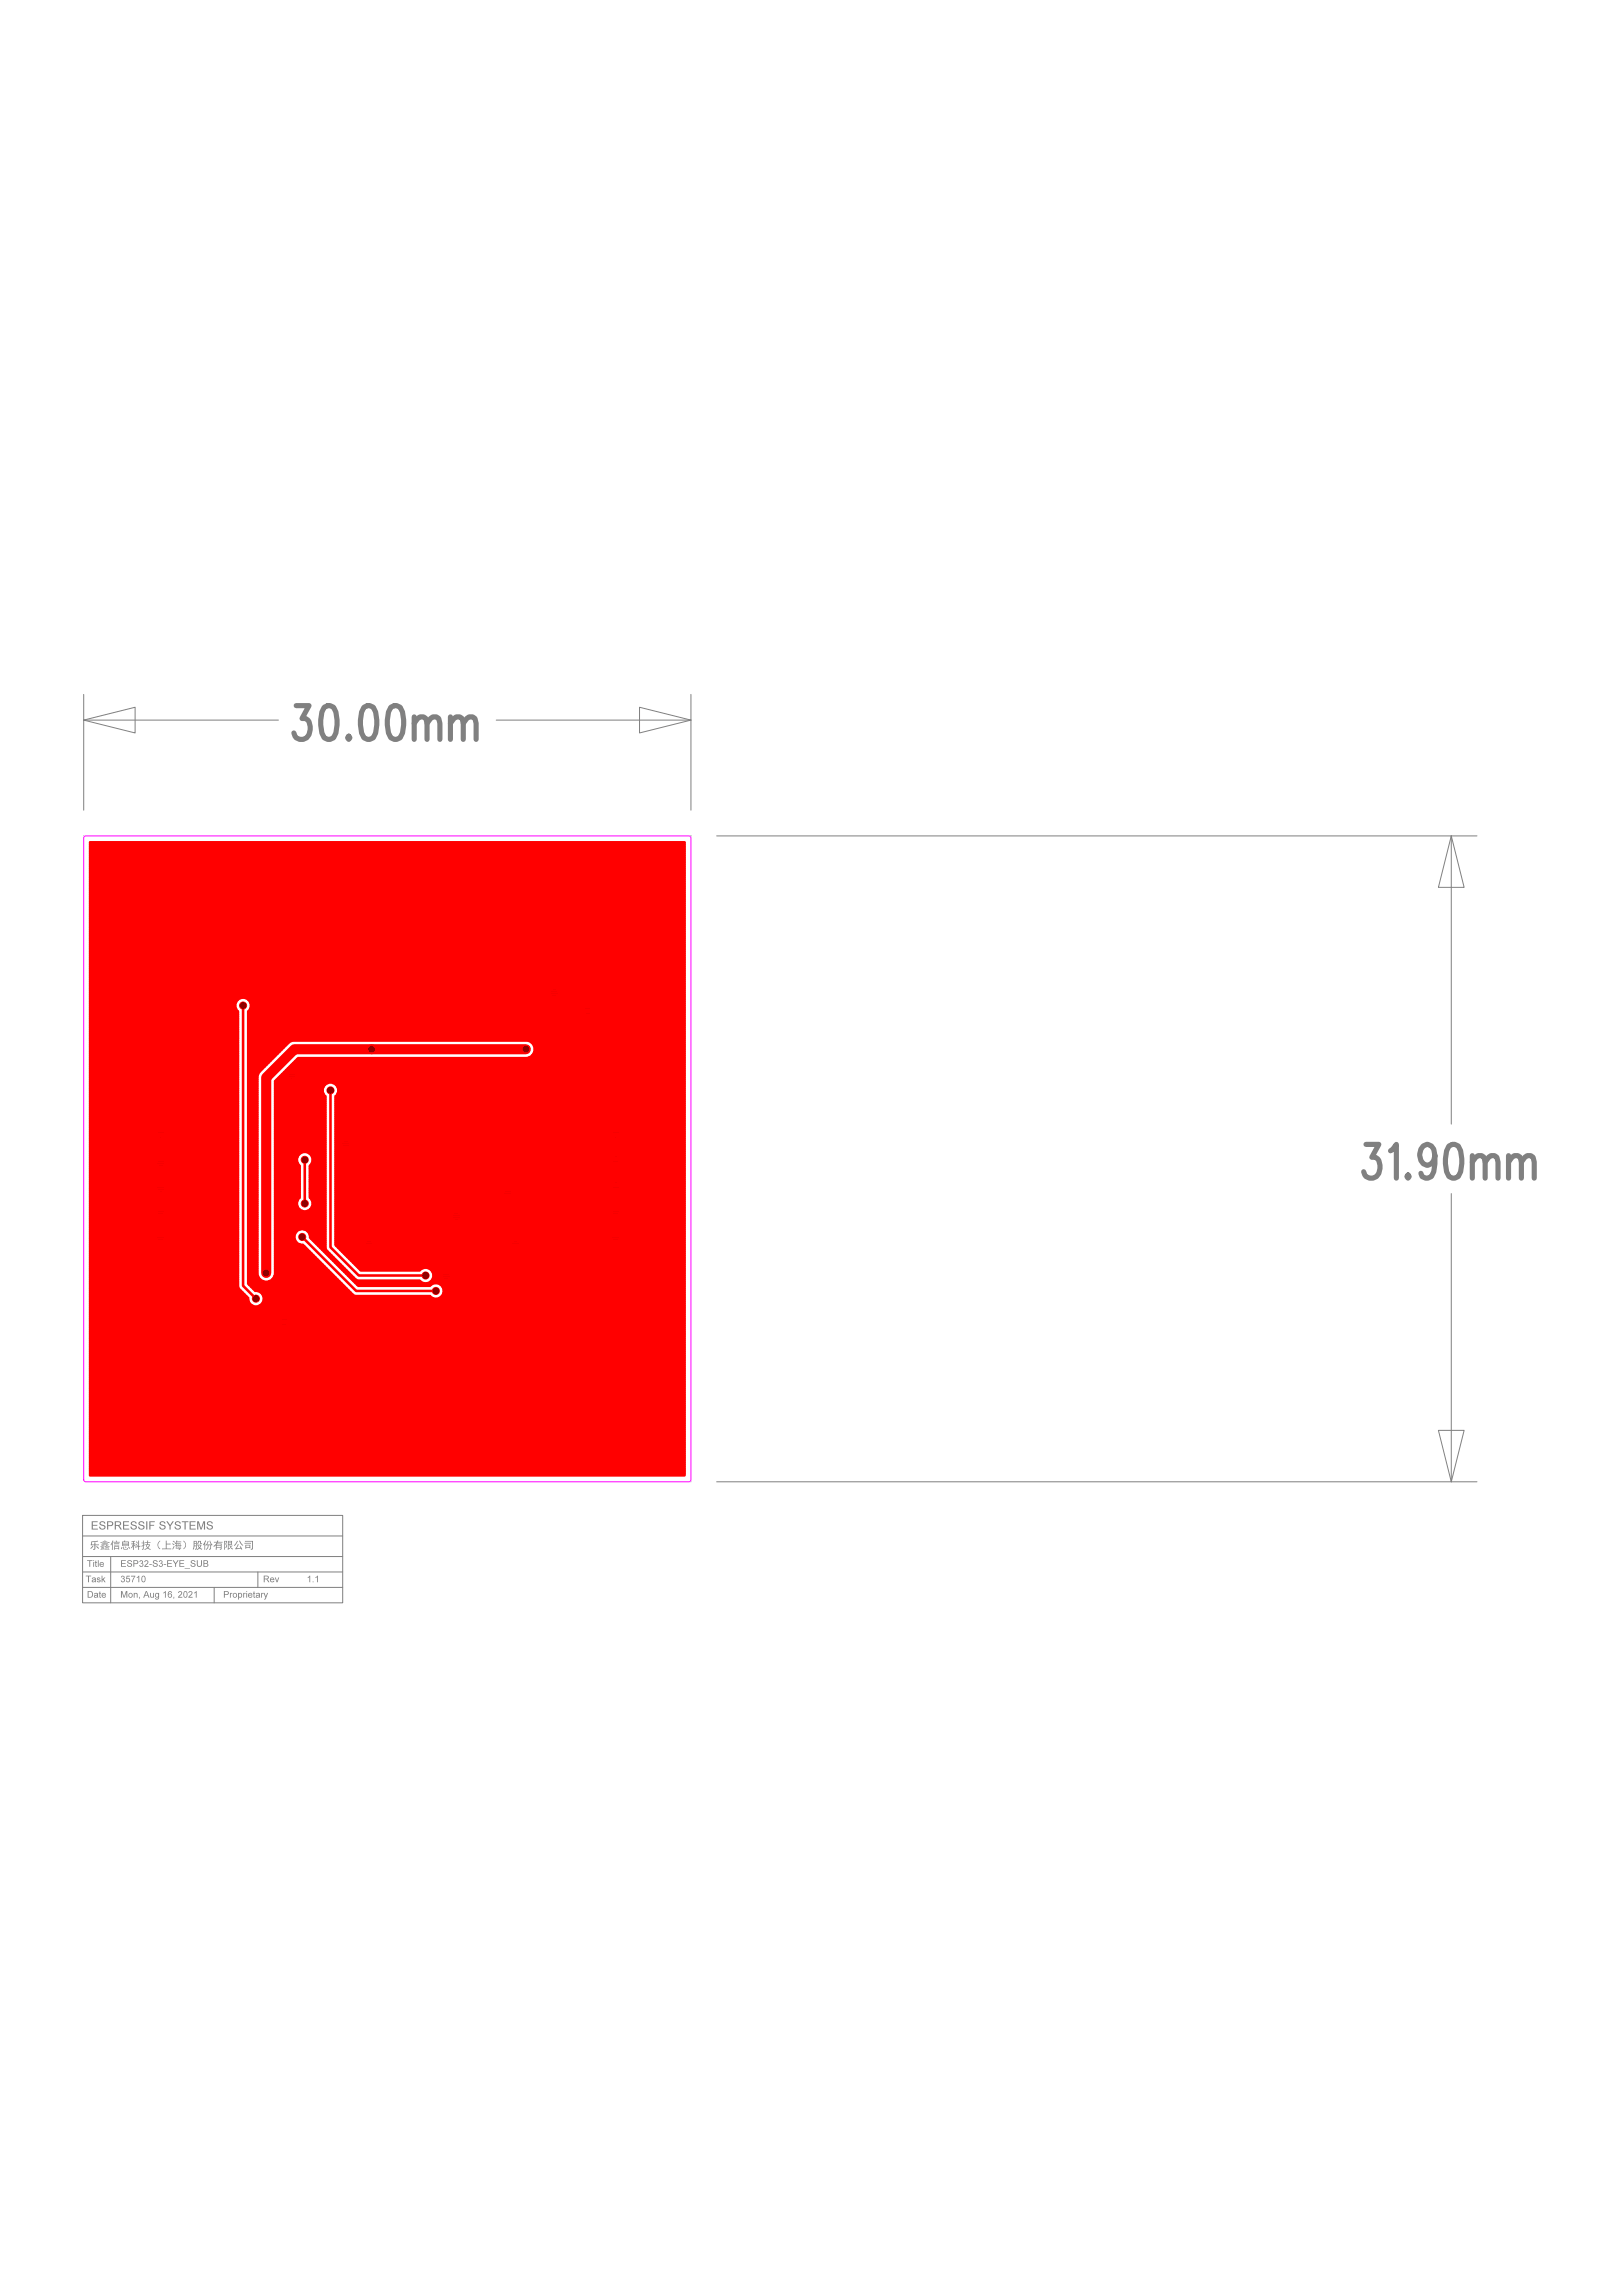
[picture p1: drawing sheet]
<svg xmlns="http://www.w3.org/2000/svg" width="210mm" height="297mm" viewBox="0 0 210 297" stroke-linecap="round" stroke-linejoin="round" font-family="sans-serif">
<defs><g id="words">
<g font-size="6.7" fill="#808080">
<text x="38" y="95.7">30.00mm</text>
<text x="176.5" y="152.4">31.90mm</text>
</g>
<text font-size="1.1" fill="#808080" x="39.7" y="204.7">1.1</text>
</g></defs>
<path d="M11 108.2l78.2-.1 .2 .2v83.1l-.1 .3h-78.2l-.2-.1-.1-83.2z" fill="none" stroke="#f0f" stroke-width=".13"/>
<g fill="none" stroke="#808080" stroke-width=".13">
<path d="M10.8 93.2l6.7-1.7v3.3zM10.8 89.8v15M10.8 93.2h25.2M64.2 93.2h25.2M82.8 91.5l6.6 1.7-6.6 1.6zM89.4 89.8v15M10.8 108.1h.1M89.4 108.1h.1M92.7 108.1h98.4M187.8 108.1l1.7 6.7h-3.4zM187.8 108.1v37.3M187.8 154.4v37.3"/>
<path d="M10.7 196.1h33.6v11.3h-33.6zM10.7 198.7h33.6M89.4 191.7h.1M92.7 191.7h98.4M186.1 185.1h3.4l-1.7 6.6zM10.7 203.4h33.6M10.7 205.4h33.6M10.7 201.4h33.6M14.3 201.4v6M27.7 205.4v2M33.4 203.4v2"/>
</g>
<g fill="#808080">
<path d="M11.3 205.8h.3a.43 .43 0 0 1 .4 .5 .43 .43 0 0 1-.3 .4h-.4zM11.5 205.9v.7a.35 .35 0 0 0 .4-.3 .35 .35 0 0 0-.4-.4zM12.2 206.2a.27 .27 0 0 1 .5 0v.5l-.1-.1-.2 .1a.21 .21 0 0 1-.2-.3 .21 .21 0 0 1 .3-.1h.1a.15 .15 0 0 0-.2-.1 .15 .15 0 0 0-.1 .1h-.1zM12.3 206.5a.16 .16 0 0 0 .2 .1 .16 .16 0 0 0 .1-.2zM12.9 205.9h.1v.2h.1v.1h-.1v.4l.1 .1-.2-.1v-.4h-.1zM13.2 206.2l.4-.1 .1 .3h-.5a.19 .19 0 0 0 .2 .2 .19 .19 0 0 0 .2-.1h.1a.32 .32 0 0 1-.5 .1 .32 .32 0 0 1 0-.4zM13.3 206.2l-.1 .1h.4l-.1-.1z"/>
<path d="M11.1 203.8h.7v.1h-.3v.8h-.1v-.8h-.3zM11.9 204.2a.27 .27 0 0 1 .5 0v.5l-.1-.1-.2 .1a.21 .21 0 0 1-.2-.3 .21 .21 0 0 1 .3-.1h.1a.15 .15 0 0 0-.2-.1 .15 .15 0 0 0-.1 .1h-.1zM12 204.5a.16 .16 0 0 0 .2 .1 .16 .16 0 0 0 .1-.2zM12.6 204.1h.3l.1 .1h-.2h-.1v.1a.24 .24 0 0 1 .3 .1 .24 .24 0 0 1-.1 .4 .24 .24 0 0 1-.4-.2v-.1h.1a.13 .13 0 0 0 .2 .1 .13 .13 0 0 0 .1-.1 .25 .25 0 0 1-.3-.1 .25 .25 0 0 1 0-.3zM13.1 203.8h.2v.5l.2-.2h.1l-.2 .2 .3 .4h-.2l-.2-.3v.3h-.2z"/>
<path d="M11.3 201.8h.7v.1h-.3v.8h-.1v-.8h-.3zM12.1 201.8h.1v.2h-.1zM12.1 202.1h.1v.6h-.1zM12.3 201.9h.1v.2h.2v.1h-.2v.4l.2 .1h-.2l-.1-.5zM12.7 201.8h.1v.9h-.1zM13 202.2l.3-.1 .2 .3h-.5a.19 .19 0 0 0 .1 .2 .19 .19 0 0 0 .3-.1h.1a.32 .32 0 0 1-.5 .2 .32 .32 0 0 1 0-.5zM13 202.2v.1h.4l-.2-.1z"/>
<path d="M11.8 199.4l.8-.1 .1 .1-.8 .1v.3h.3v-.3h.1v.3h.5v.1h-.5v.6h-.2l-.1-.1h.2v-.5h-.4h-.1zM12 200l.1 .1-.3 .3-.1-.1zM12.4 200.1l.1-.1 .3 .3-.1 .1zM13.2 199.6h.3l-.2-.1h.5l-.2 .1h.4l-.2 .1v.1l.2 .1h-.9l.3-.1v-.1zM13.7 200.1h.3l-.1 .1 .2 .1h-.2v.1h.1v-.1l.2 .2h-.7l.2-.2 .1 .1v-.1h-.2l.2-.1zM13 199.5l.5-.2 .7 .2-.1 .1h-.1a.94 .94 0 0 0-1 0zM13.2 200.1h.3h-.1l.1 .1h-.1v.2l.1-.1v.1l-.5 .1v-.1h.1v-.1l.2 .1v-.2h-.2h.2zM13.5 200.1l.3-.2 .4 .1v.1l-.4-.1-.2 .1zM13 200.1l.2-.2 .3 .1-.2-.1-.3 .2zM13.6 199.7v.1h.2v-.1zM13.4 199.7l.1 .1v-.1zM14.8 200h.6v.5h-.1v-.1h-.4v.1h-.1zM14.6 199.3h.1l-.1 .3v.9h-.1v-.8l-.1 .2h-.1zM14.9 200.1v.2h.4v-.2zM14.7 199.5h.8v.1h-.8zM14.8 199.7h.6v.1h-.6zM14.8 199.8h.6v.1h-.6zM15 199.3h.1v.1v.1zM15.8 199.4h.3v-.1h.1l-.1 .1h.6v.6h-.9zM16 200.1h.1v.3h.4v-.1h.1l-.1 .1-.5 .1zM15.9 199.5v.1h.7v-.1zM15.9 199.8v.1h.7v-.1zM15.9 199.7v.1h.7v-.1zM16.6 200.1h.1l.1 .2v.1zM15.7 200.1h.1l-.1 .3h-.1zM16.2 200.1h.1l.1 .1-.1 .1zM17 199.4l.4-.1 .1 .1-.2 .1v.2h.2v.1h-.2v.7h-.1v-.5l-.2 .3v-.1l.2-.4h-.2v-.1h.2v-.2h-.2zM17.9 199.3h.1v.7h.2v.1h-.2v.4h-.1v-.4l-.4 .1-.1-.1 .5-.1zM17.6 199.7l.2 .2-.1 .1-.2-.2zM17.6 199.5l.1-.1 .1 .2v.1zM17.3 199.9l.1-.1 .2 .2-.1 .1zM18.8 199.5h.3l-.1-.2h.2v.2h.3v.1h-.3v.2h.2l-.2 .5 .3 .1v.1l-.4-.2-.4 .2v-.1l.3-.1-.2-.5h.3v-.2h-.3zM18.5 199.3h.1v.3h.1v.1h-.1v.2l.1-.1v.1l-.1 .1v.4l-.2 .1 .1-.5-.2 .1v-.1l.2-.1v-.2h-.2v-.1h.2zM19 199.9l.1 .3 .2-.3zM20.7 199.3v.1a.57 .57 0 0 0 0 1 .66 .66 0 0 1 0-1.1zM21.5 199.3h.1v.4h.5v.1h-.5v.5h.6v.1h-1.2v-.1h.5zM22.9 199.3h.1l-.1 .1h.5v.1h-.5l-.1 .1h.6l-.1 .3h.2v.1h-.2v.3l.1-.1v.1h-.1l-.1 .2-.1-.1 .1-.1h-.5l.1-.3h-.1v-.1h.1v-.2l-.1 .1-.1-.1zM22.9 200l-.1 .3h.5v-.3zM22.9 199.7v.2h.4v-.2zM22.5 200l.1 .1-.2 .4-.1-.1zM22.3 199.7l.3 .1-.1 .1-.2-.2zM22.4 199.3l.3 .2-.1 .1-.3-.2zM23 200.1v-.1l.1 .2zM23 199.8l.1 .1zM23.8 199.3a.66 .66 0 0 1 0 1.1h-.1a.57 .57 0 0 0 0-1zM25.1 199.4h.4l-.1 1-.2 .1v-.1l.2-.1v-.3h-.2l-.2 .5-.1-.1 .1-.2zM25.5 199.8h.6l-.2 .5 .3 .1-.1 .1-.3-.2-.3 .2v-.1l.2-.1zM25.6 199.4h.4v.2l.2 .1-.1 .1h-.1l-.1-.4h-.2l-.1 .4-.1-.1h.1zM25.2 199.7v.3h.2v-.3zM25.2 199.4v.3h.2v-.3zM25.7 199.9l.1 .3 .1-.3zM26.9 199.4h.1l-.2 .4h.5l-.2-.5h.1l.3 .6-.1 .1-.1-.2v.3a.26 .26 0 0 1-.2 .4l-.1-.1a.3 .3 0 0 0 .2-.5h-.2l-.1 .3-.2 .3-.1-.1 .2-.2 .1-.3-.1-.1-.1 .2-.1-.1zM26.6 199.3h.1l-.1 .3v.9h-.2l.1-.7-.2 .1zM27.7 199.5h.4v-.2h.2l-.1 .2h.6v.1h-.6l-.1 .1h.6l-.1 .8h-.1l-.1-.1h.2v-.2h-.6v.3h-.1v-.6l-.2 .2-.1-.1 .5-.4h-.4zM28 199.8v.1h.6v-.1zM28 200v.1h.6v-.1zM29.5 199.4h.5v.5h-.2v.2l.2-.2 .1 .1-.2 .1 .3 .3-.1 .1-.3-.3-.1-.3h-.1v.4l.1-.1 .1 .1-.3 .2v-.1zM29 199.4h.4l-.1 .4 .1 .3-.2 .2-.1-.2a.19 .19 0 0 0 .2-.1 .19 .19 0 0 0-.1-.2l.1-.4h-.2v1.1h-.1zM29.6 199.6v.2h.3v-.2zM29.6 199.4v.2h.3v-.2zM30.8 199.8h.1l-.3 .5h.5l-.1-.2 .1-.1 .3 .4-.1 .1-.1-.2-.7 .2-.1-.2zM30.9 199.3h.1l.5 .6-.1 .1-.2-.2zM30.7 199.3l.1 .1-.4 .6-.1-.1zM31.8 199.9h.6v.4l-.5-.1v.2h-.1zM31.7 199.4h1v1l-.2 .1-.1-.1 .2-.1v-.9l-.9 .1zM31.9 199.9v.2h.4v-.2zM31.6 199.6h.9v.1h-.9z"/>
<path d="M11.9 196.8h.7v.1h-.6v.4h.6v.1h-.6v.4h.7v.1h-.8zM13 196.9a.42 .42 0 0 1 .6 .2h-.1a.22 .22 0 0 0-.3-.2 .22 .22 0 0 0-.1 .3 .41 .41 0 0 1 .5 .5 .46 .46 0 0 1-.5 .2 .46 .46 0 0 1-.3-.4h.2a.26 .26 0 0 0 .2 .3 .26 .26 0 0 0 .3-.3l-.1-.1a.37 .37 0 0 1-.4-.1 .37 .37 0 0 1 0-.4zM13.9 196.8h.4a.32 .32 0 0 1 .4 .3 .32 .32 0 0 1-.4 .3h-.3v.5h-.1zM14 196.9v.4h.3a.2 .2 0 0 0 .2-.2 .2 .2 0 0 0-.2-.2zM14.9 196.8h.4a.29 .29 0 0 1 .4 .3 .29 .29 0 0 1-.3 .3l.4 .5h-.2l-.1-.2a.35 .35 0 0 0-.5-.3v.5h-.1zM15 196.9v.4l.5-.1v-.2zM15.9 196.8h.8v.1h-.6v.4h.5v.1h-.5v.4h.6v.1h-.8zM17 196.9a.42 .42 0 0 1 .4-.1 .42 .42 0 0 1 .3 .3h-.2a.22 .22 0 0 0-.2-.2 .22 .22 0 0 0-.2 .3h.1a.41 .41 0 0 1 .5 .5 .46 .46 0 0 1-.5 .2 .46 .46 0 0 1-.3-.4h.1a.26 .26 0 0 0 .3 .3 .26 .26 0 0 0 .2-.3l-.1-.1a.39 .39 0 0 1-.4-.5zM18 196.9a.42 .42 0 0 1 .7 .2h-.2a.22 .22 0 0 0-.2-.2 .22 .22 0 0 0-.2 .3h.1a.41 .41 0 0 1 .5 .5 .46 .46 0 0 1-.5 .2 .46 .46 0 0 1-.3-.4h.1a.26 .26 0 0 0 .3 .3 .26 .26 0 0 0 .2-.3l-.1-.1a.37 .37 0 0 1-.4-.1 .37 .37 0 0 1 0-.4zM18.9 196.8h.2v1.1h-.2zM19.3 196.8h.7v.1h-.5v.4h.4v.1h-.4v.5h-.2zM20.7 196.9a.42 .42 0 0 1 .4-.1 .42 .42 0 0 1 .3 .3h-.1a.22 .22 0 0 0-.3-.2 .22 .22 0 0 0-.1 .3 .41 .41 0 0 1 .5 .5 .46 .46 0 0 1-.5 .2 .46 .46 0 0 1-.3-.4h.1a.26 .26 0 0 0 .3 .3 .26 .26 0 0 0 .3-.3l-.1-.1a.39 .39 0 0 1-.5-.5zM21.5 196.8h.2l.3 .5 .3-.5h.2l-.4 .6v.5h-.2v-.5zM22.7 196.9a.42 .42 0 0 1 .7 .2h-.2a.22 .22 0 0 0-.2-.2 .22 .22 0 0 0-.2 .3h.1a.41 .41 0 0 1 .5 .5 .46 .46 0 0 1-.5 .2 .46 .46 0 0 1-.3-.4h.1a.26 .26 0 0 0 .3 .3 .26 .26 0 0 0 .2-.3v-.1a.37 .37 0 0 1-.5-.1 .37 .37 0 0 1 0-.4zM23.5 196.8h.9v.1h-.4v1h-.1v-1h-.4zM24.5 196.8h.8v.1h-.6v.4h.6v.1h-.6v.4h.6v.1h-.8zM25.5 196.8h.2l.3 .9 .3-.9h.2v1.1h-.1v-.9l-.3 .9h-.2l-.2-.9v.9h-.2zM26.9 196.9a.42 .42 0 0 1 .6 .2h-.1a.22 .22 0 0 0-.3-.2 .22 .22 0 0 0-.1 .3 .41 .41 0 0 1 .5 .5 .46 .46 0 0 1-.5 .2 .46 .46 0 0 1-.3-.4h.2a.26 .26 0 0 0 .2 .3 .26 .26 0 0 0 .3-.3l-.1-.1a.37 .37 0 0 1-.4-.1 .37 .37 0 0 1 0-.4z"/>
<path d="M29 205.8h.3a.26 .26 0 0 1 .3 .3 .26 .26 0 0 1-.3 .2h-.2v.4h-.1zM29.1 205.9v.3h.2a.16 .16 0 0 0 .2-.1 .16 .16 0 0 0-.2-.2zM29.8 206.1l.1 .1 .2-.1-.2 .1v.5h-.1zM30.1 206.4a.3 .3 0 0 1 .6 0 .3 .3 0 0 1-.6 0zM30.2 206.4a.21 .21 0 0 0 .4 0 .21 .21 0 0 0-.4 0zM30.8 206.1h.1v.1a.28 .28 0 0 1 .4 .2 .28 .28 0 0 1-.4 .2v.3h-.1zM31 206.2v.4a.19 .19 0 0 0 .2-.2 .19 .19 0 0 0-.2-.2zM31.5 206.1l.1 .1 .2-.1-.2 .1v.5h-.1zM31.9 205.8h.1v.1h-.1zM31.9 206.1h.1v.6h-.1zM32.2 206.2l.3-.1 .2 .3h-.5a.19 .19 0 0 0 .1 .2 .19 .19 0 0 0 .3-.1h.1a.32 .32 0 0 1-.5 .1 .32 .32 0 0 1 0-.4zM32.3 206.2l-.1 .1h.4l-.1-.1zM32.8 205.9h.1v.2h.1v.1h-.1v.4l.1 .1-.2-.1v-.4h-.1zM33.2 206.1a.31 .31 0 0 1 .4 0 .31 .31 0 0 1 0 .5l.1 .1-.2-.1-.2 .1a.21 .21 0 0 1-.2-.3 .21 .21 0 0 1 .3-.1h.1a.15 .15 0 0 0-.1-.1 .15 .15 0 0 0-.2 .1h-.1zM33.2 206.5a.16 .16 0 0 0 .2 .1 .16 .16 0 0 0 .1-.2zM33.8 206.1l.1 .1 .2-.1-.2 .1v.5h-.1zM34.1 206.1h.1l.2 .5 .2-.5h.1l-.4 .8h-.1l.1-.2z"/>
<path d="M15.7 205.8h.1l.3 .8 .2-.8h.2v.9h-.1v-.7l-.3 .7h-.1l-.2-.7v.7h-.1zM16.6 206.4a.3 .3 0 0 1 .6 0 .3 .3 0 0 1-.6 0zM16.7 206.4a.21 .21 0 0 0 .4 0 .21 .21 0 0 0-.4 0zM17.3 206.1h.1v.1a.22 .22 0 0 1 .3-.1 .22 .22 0 0 1 .1 .2v.4h-.1v-.4l-.1-.1-.2 .1v.4h-.1zM18 206.6h.1l-.1 .3zM18.9 205.8h.1l.4 .9h-.2l-.1-.3h-.3l-.1 .3h-.2zM18.9 205.9l-.1 .4h.3zM19.4 206.1h.1v.3a.15 .15 0 0 0 .2 .2 .15 .15 0 0 0 .1-.2v-.3h.1v.6h-.1v-.1a.21 .21 0 0 1-.2 .1 .21 .21 0 0 1-.2-.2zM20.1 206.2l.5-.1v.5a.27 .27 0 0 1-.2 .3 .27 .27 0 0 1-.3-.2l.1 .1a.17 .17 0 0 0 .2 0 .17 .17 0 0 0 .1-.2 .29 .29 0 0 1-.4 0 .29 .29 0 0 1 0-.4zM20.3 206.2a.21 .21 0 0 0-.1 .3 .21 .21 0 0 0 .2 .1l.1-.3zM21.1 206.1l.4-.3v.9h-.2v-.7l-.2 .2zM21.8 205.9h.3l.2 .2h-.1a.17 .17 0 0 0-.2-.2 .17 .17 0 0 0-.2 .2v.2a.27 .27 0 0 1 .4 0 .27 .27 0 0 1-.1 .4 .27 .27 0 0 1-.4-.2zM21.8 206.4a.2 .2 0 0 0 .4 0 .2 .2 0 0 0-.4 0zM22.4 206.6h.1v.3zM23.1 205.9a.28 .28 0 0 1 .4 0 .28 .28 0 0 1-.1 .5l-.2 .2h.4v.1h-.6l.1-.2a.43 .43 0 0 0 .3-.5l-.2-.1v.2h-.2zM23.8 205.9a.34 .34 0 0 1 .5 .1 .34 .34 0 0 1 0 .4 .29 .29 0 0 1-.4 .3 .29 .29 0 0 1-.2-.4zM23.9 206l-.1 .1a.33 .33 0 0 0 .3 .5l.1-.2a.33 .33 0 0 0-.3-.5zM24.5 205.9a.28 .28 0 0 1 .4 0 .28 .28 0 0 1-.1 .5l-.3 .2h.4v.1h-.5v-.2a.43 .43 0 0 0 .4-.5l-.2-.1-.1 .2h-.1zM25.1 206.1l.3-.3v.9h-.1v-.7l-.2 .2z"/>
<path d="M15.7 203.9a.22 .22 0 0 1 .4 0 .22 .22 0 0 1-.1 .3 .26 .26 0 0 1 0 .5 .26 .26 0 0 1-.4-.2h.1a.17 .17 0 0 0 .2 .1 .17 .17 0 0 0 .2-.2 .17 .17 0 0 0-.3-.1v-.1a.14 .14 0 0 0 .2-.1 .14 .14 0 0 0-.1-.2 .14 .14 0 0 0-.1 .2h-.2zM16.4 203.9h.4v.1h-.3l-.1 .2a.28 .28 0 0 1 .4 .1 .28 .28 0 0 1-.2 .4 .28 .28 0 0 1-.3-.2h.1a.18 .18 0 0 0 .3 0 .18 .18 0 0 0 0-.2 .18 .18 0 0 0-.3 0h-.1zM17 203.9h.5l-.3 .8h-.1v-.2l.3-.5h-.4zM17.7 204.1l.3-.3v.9h-.1v-.7l-.2 .2zM18.4 203.9a.34 .34 0 0 1 .4 .1 .34 .34 0 0 1 0 .4 .29 .29 0 0 1-.3 .3 .29 .29 0 0 1-.2-.4zM18.4 204v.1a.33 .33 0 0 0 .2 .5l.1-.1a.34 .34 0 0 0-.2-.5z"/>
<path d="M15.7 201.8h.6v.1h-.5v.3h.4v.1h-.4v.3h.5v.1h-.6zM16.5 202a.33 .33 0 0 1 .3-.2 .33 .33 0 0 1 .3 .3h-.1a.17 .17 0 0 0-.2-.2 .18 .18 0 0 0-.2 .3h.1a.3 .3 0 0 1 .4 .3 .3 .3 0 0 1-.5 .2l-.2-.2v-.1h.1a.21 .21 0 0 0 .3 .3 .21 .21 0 0 0 .1-.4h-.1a.29 .29 0 0 1-.3-.3zM17.3 201.8h.3a.26 .26 0 0 1 .3 .3 .26 .26 0 0 1-.3 .2h-.2v.4h-.1zM17.4 201.9v.4h.2a.16 .16 0 0 0 .2-.2 .16 .16 0 0 0-.2-.2zM18.1 201.9a.22 .22 0 0 1 .4 0 .22 .22 0 0 1-.1 .3 .26 .26 0 0 1 0 .5 .26 .26 0 0 1-.4-.2h.1a.17 .17 0 0 0 .2 .1 .17 .17 0 0 0 .2-.2 .17 .17 0 0 0-.3-.1v-.1a.14 .14 0 0 0 .2-.1 .14 .14 0 0 0-.1-.2 .14 .14 0 0 0-.2 .2h-.1zM18.8 201.9a.28 .28 0 0 1 .4 .1 .28 .28 0 0 1-.1 .4l-.3 .2h.4v.1h-.5v-.2a.43 .43 0 0 0 .4-.5h-.2l-.1 .1h-.1zM19.3 202.4h.3v.1h-.3zM19.9 201.9a.33 .33 0 0 1 .5 .2h-.1a.17 .17 0 0 0-.2-.2 .18 .18 0 0 0-.2 .3h.1a.3 .3 0 0 1 .4 .3 .3 .3 0 0 1-.5 .2l-.1-.2-.1-.1h.2a.2 .2 0 0 0 .2 .3 .21 .21 0 0 0 .1-.4 .27 .27 0 0 1-.4-.1 .27 .27 0 0 1 .1-.3zM20.6 201.9a.22 .22 0 0 1 .4 0 .22 .22 0 0 1-.1 .3 .26 .26 0 0 1 0 .5 .26 .26 0 0 1-.4-.2h.1a.17 .17 0 0 0 .2 .1 .17 .17 0 0 0 .2-.2 .17 .17 0 0 0-.3-.1l.1-.1a.14 .14 0 0 0 .1-.1 .14 .14 0 0 0-.1-.2 .14 .14 0 0 0-.1 .2h-.1zM21.2 202.4h.3v.1h-.3zM21.6 201.8h.6v.1h-.4v.3h.4v.1h-.4v.3h.5v.1h-.7zM22.3 201.8h.2l.2 .4 .3-.4h.1l-.3 .5v.4h-.1v-.4zM23.2 201.8h.6v.1h-.5v.3h.5v.1h-.5v.3h.6v.1h-.7zM23.9 202.9h.7h-.7zM24.7 202a.33 .33 0 0 1 .3-.2 .33 .33 0 0 1 .3 .3h-.1a.17 .17 0 0 0-.2-.2 .18 .18 0 0 0-.2 .3h.1a.3 .3 0 0 1 .4 .3 .3 .3 0 0 1-.5 .2l-.2-.2v-.1h.2a.2 .2 0 0 0 .2 .3 .21 .21 0 0 0 .1-.4 .29 .29 0 0 1-.4-.3zM25.5 201.8h.1v.5a.22 .22 0 0 0 .2 .3 .22 .22 0 0 0 .2-.3v-.5h.1v.5a.33 .33 0 0 1-.3 .4 .33 .33 0 0 1-.3-.4zM26.3 201.8h.3a.22 .22 0 0 1 .3 .2 .22 .22 0 0 1-.1 .3 .24 .24 0 0 1 .2 .3 .24 .24 0 0 1-.4 .1h-.3zM26.4 201.9v.3l.4-.1-.1-.1zM26.4 202.3v.3l.4-.1v-.2z"/>
<path d="M34.1 203.8h.4a.24 .24 0 0 1 .3 .2 .24 .24 0 0 1-.2 .3l.3 .4h-.2l-.3-.4h-.2v.4h-.1zM34.2 203.9v.3h.3a.15 .15 0 0 0 .2-.1 .15 .15 0 0 0-.2-.2zM35 204.2l.3-.1 .2 .3h-.5a.19 .19 0 0 0 .2 .2 .19 .19 0 0 0 .2-.1h.1a.32 .32 0 0 1-.5 .1 .32 .32 0 0 1 0-.4zM35.1 204.2l-.1 .1h.4l-.1-.1zM35.6 204.1h.1l.2 .5 .1-.5h.1l-.2 .6h-.1z"/>
</g>
<path d="M11.5 108.9v82.1h77.2v-82.1zM33.8 138.7l3.6-3.7 .5-.2h.2h30a.99 .99 0 0 1 .9 .9 .99 .99 0 0 1-.9 1l-29.6 .1-3.1 3.1v24.8a.99 .99 0 0 1-.9 1 .99 .99 0 0 1-1-1v-25.3v-.3zM30.9 129.5a.89 .89 0 0 1 1.2 .1 .89 .89 0 0 1-.1 1.3v35.2l.9 1a.87 .87 0 0 1 1 1.1 .87 .87 0 0 1-1.4 .4l-.2-.3-.1-.5-1.1-1.1-.1-.4-.1-35.6a.86 .86 0 0 1 0-1.2zM38.8 149.4a.89 .89 0 0 1 1.3 .1 .89 .89 0 0 1-.2 1.3v4.1a.87 .87 0 0 1 0 1.5 .87 .87 0 0 1-1.3-.7v-.2l.3-.6v-4.2a.86 .86 0 0 1-.1-1.3zM42.2 140.5a.89 .89 0 0 1 1.3 .1 .89 .89 0 0 1-.2 1.2v19.3l3.3 3.4h7.8a.86 .86 0 0 1 1.3-.1 .86 .86 0 0 1-.1 1.3 .86 .86 0 0 1-1.2-.2h-8.2l-3.9-4-.1-19.8a.86 .86 0 0 1 0-1.2zM38.5 159.4a.88 .88 0 0 1 1-.1 .88 .88 0 0 1 .5 .9l6.3 6.3h9.3a.89 .89 0 0 1 1.4-.2 .89 .89 0 0 1 0 1.4 .89 .89 0 0 1-1.4-.2h-9.7l-6.6-6.6a.91 .91 0 0 1-.9-.4 .91 .91 0 0 1 .1-1.1z" fill="#f00"/>
<g fill="none" stroke="#f00" stroke-width=".13">
<path d="M37.3 139.1h.1M37.8 139.6h.1M37.8 138.5h.1M38.3 139.1h.1M71.2 128.4h.1M71.7 128.9h.1M71.7 127.9h.1M72.2 128.4h.1M75.5 130.8h.1M76 131.3h.1M76 130.2h.1M76.6 130.8h.1"/>
<path d="M20.3 156.7h.1M20.3 153.7h.1M20.3 150.4h.1M20.3 146.7h.1M20.8 159.5h.1M20.8 157.2h.1M20.8 156.2h.1M20.8 154.2h.1M20.8 153.2h.1M20.8 150.9h.1M20.8 149.9h.1M20.8 147.2h.1"/>
<path d="M20.8 146.2h.1M21.3 156.7h.1M21.3 153.7h.1M21.3 150.4h.1M21.3 146.7h.1M44.2 148.1h.1M44.8 148.6h.1M44.8 147.5h.1M45.3 148.1h.1M58.5 157.4h.1M59.1 157.9h.1M59.1 156.8h.1"/>
<path d="M59.6 157.4h.1M65.2 154.4h.1M65.7 154.9h.1M65.7 153.8h.1M66.2 154.4h.1M79.2 156.7h.1M79.2 153.4h.1M79.2 150h.1M79.2 146.7h.1M79.7 159.5h.1M79.7 157.2h.1M79.7 156.2h.1"/>
<path d="M79.7 153.9h.1M79.7 152.9h.1M79.7 150.6h.1M79.7 149.5h.1M79.7 147.2h.1M79.7 146.2h.1M80.2 156.7h.1M80.2 153.4h.1M80.2 150h.1M80.2 146.7h.1M20.3 160h.1M20.8 160.6h.1"/>
<path d="M21.3 160h.1M36.3 171h.1M36.8 171.5h.1M36.8 170.5h.1M37.3 171h.1M47.2 161h.1M47.8 161.5h.1M47.8 160.5h.1M48.3 161h.1M57.2 165h.1M57.7 165.5h.1M57.7 164.5h.1"/>
<path d="M58.3 165h.1M66.2 161h.1M66.7 161.5h.1M66.7 160.5h.1M67.2 161h.1M79.2 160h.1M79.7 160.6h.1M80.2 160h.1"/>
</g>
<path d="M68.1 135.7h-30l-3.6 3.7v25.3" fill="none" stroke="#f00" stroke-width="1.3"/>
<path d="M42.8 141.1v20.3l3.6 3.6h8.7" fill="none" stroke="#f00" stroke-width=".33"/>
<path d="M42.6 141.4l.2 .3 .2-.3zM54.5 165l.3-.2v.4z" fill="#f00"/>
<path d="M39.1 160l7 7h10.3" fill="none" stroke="#f00" stroke-width=".33"/>
<path d="M39.5 160.1l-.3 .3 .3 .1zM55.8 167l.3-.2v.4z" fill="#f00"/>
<path d="M31.5 130.1v36.2l1.6 1.7" fill="none" stroke="#f00" stroke-width=".33"/>
<path d="M31.3 130.4l.2 .3 .2-.3zM32.7 167.6l.4 .1-.3 .2z" fill="#f00"/>
<path d="M39.4 150v5.7" fill="none" stroke="#f00" stroke-width=".33"/>
<g fill="#f00">
<path d="M39.2 150.3l.2 .3 .2-.3zM39.4 155.1l.2 .3h-.4z"/>
<circle cx="39.4" cy="155.7" r=".52"/>
</g>
<circle cx="39.4" cy="155.7" r=".43" fill="#800000"/>
<circle cx="33.1" cy="168" r=".52" fill="#f00"/>
<circle cx="33.1" cy="168" r=".43" fill="#800000"/>
<circle cx="39.1" cy="160" r=".52" fill="#f00"/>
<circle cx="39.1" cy="160" r=".43" fill="#800000"/>
<circle cx="20.8" cy="156.7" r=".52" fill="#f00"/>
<circle cx="20.8" cy="156.7" r=".43" fill="#800000"/>
<circle cx="20.8" cy="160" r=".52" fill="#f00"/>
<circle cx="20.8" cy="160" r=".43" fill="#800000"/>
<circle cx="36.8" cy="171" r=".52" fill="#f00"/>
<circle cx="36.8" cy="171" r=".43" fill="#800000"/>
<circle cx="34.5" cy="164.7" r=".52" fill="#f00"/>
<circle cx="34.5" cy="164.7" r=".43" fill="#800000"/>
<circle cx="56.4" cy="167" r=".52" fill="#f00"/>
<circle cx="56.4" cy="167" r=".43" fill="#800000"/>
<circle cx="59.1" cy="157.4" r=".52" fill="#f00"/>
<circle cx="59.1" cy="157.4" r=".43" fill="#800000"/>
<circle cx="57.7" cy="165" r=".52" fill="#f00"/>
<circle cx="57.7" cy="165" r=".43" fill="#800000"/>
<circle cx="47.8" cy="161" r=".52" fill="#f00"/>
<circle cx="47.8" cy="161" r=".43" fill="#800000"/>
<circle cx="66.7" cy="161" r=".52" fill="#f00"/>
<circle cx="66.7" cy="161" r=".43" fill="#800000"/>
<circle cx="55.1" cy="165" r=".52" fill="#f00"/>
<circle cx="55.1" cy="165" r=".43" fill="#800000"/>
<circle cx="79.7" cy="160" r=".52" fill="#f00"/>
<circle cx="79.7" cy="160" r=".43" fill="#800000"/>
<circle cx="79.7" cy="156.7" r=".52" fill="#f00"/>
<circle cx="79.7" cy="156.7" r=".43" fill="#800000"/>
<circle cx="39.4" cy="150" r=".52" fill="#f00"/>
<circle cx="39.4" cy="150" r=".43" fill="#800000"/>
<circle cx="31.5" cy="130.1" r=".52" fill="#f00"/>
<circle cx="31.5" cy="130.1" r=".43" fill="#800000"/>
<circle cx="20.8" cy="150.4" r=".52" fill="#f00"/>
<circle cx="20.8" cy="150.4" r=".43" fill="#800000"/>
<circle cx="20.8" cy="146.7" r=".52" fill="#f00"/>
<circle cx="20.8" cy="146.7" r=".43" fill="#800000"/>
<circle cx="20.8" cy="153.7" r=".52" fill="#f00"/>
<circle cx="20.8" cy="153.7" r=".43" fill="#800000"/>
<circle cx="37.8" cy="139.1" r=".52" fill="#f00"/>
<circle cx="37.8" cy="139.1" r=".43" fill="#800000"/>
<circle cx="44.8" cy="148.1" r=".52" fill="#f00"/>
<circle cx="44.8" cy="148.1" r=".43" fill="#800000"/>
<circle cx="42.8" cy="141.1" r=".52" fill="#f00"/>
<circle cx="42.8" cy="141.1" r=".43" fill="#800000"/>
<circle cx="71.7" cy="128.4" r=".52" fill="#f00"/>
<circle cx="71.7" cy="128.4" r=".43" fill="#800000"/>
<circle cx="65.7" cy="154.4" r=".52" fill="#f00"/>
<circle cx="65.7" cy="154.4" r=".43" fill="#800000"/>
<circle cx="48.1" cy="135.7" r=".52" fill="#f00"/>
<circle cx="48.1" cy="135.7" r=".43" fill="#800000"/>
<circle cx="68.1" cy="135.7" r=".52" fill="#f00"/>
<circle cx="68.1" cy="135.7" r=".43" fill="#800000"/>
<circle cx="76" cy="130.8" r=".52" fill="#f00"/>
<circle cx="76" cy="130.8" r=".43" fill="#800000"/>
<circle cx="79.7" cy="146.7" r=".52" fill="#f00"/>
<circle cx="79.7" cy="146.7" r=".43" fill="#800000"/>
<circle cx="79.7" cy="150" r=".52" fill="#f00"/>
<circle cx="79.7" cy="150" r=".43" fill="#800000"/>
<circle cx="79.7" cy="153.4" r=".52" fill="#f00"/>
<circle cx="79.7" cy="153.4" r=".43" fill="#800000"/>
<g fill="none" stroke="#f00" stroke-width=".27">
<path d="M11.6 119.8h77M11.6 119.5h77M11.6 119.3h77M11.6 119.1h77M11.6 118.8h77M11.6 118.6h77M11.6 118.3h77M11.6 118.1h77M11.6 117.9h77M11.6 117.6h77M11.6 117.4h77M11.6 117.1h77"/>
<path d="M11.6 116.9h77M11.6 116.7h77M11.6 116.4h77M11.6 116.2h77M11.6 115.9h77M11.6 115.7h77M11.6 115.5h77M11.6 115.2h77M11.6 115h77M11.6 114.7h77M11.6 114.5h77M11.6 114.3h77"/>
<path d="M11.6 114h77M11.6 113.8h77M11.6 113.5h77M11.6 113.3h77M11.6 113.1h77M11.6 112.8h77M11.6 112.6h77M11.6 112.3h77M11.6 112.1h77M11.6 111.9h77M11.6 111.6h77M11.6 111.4h77"/>
<path d="M11.6 111.1h77M11.6 110.9h77M11.6 110.7h77M11.6 110.4h77M11.6 110.2h77M11.6 109.9h77M11.6 109.7h77M11.6 109.5h77M11.6 109.2h77M11.6 109h77M11.6 130.1h18.9M11.6 130.3h18.9"/>
<path d="M11.6 129.8h18.9M11.6 130.5h19M11.6 129.6h19M11.6 130.8h19.2M11.6 129.4h19.2M11.6 139.9h19.2M11.6 139.6h19.2M11.6 139.4h19.2M11.6 139.2h19.2M11.6 138.9h19.2M11.6 138.7h19.2M11.6 138.5h19.2"/>
<path d="M11.6 138.2h19.2M11.6 138h19.2M11.6 137.7h19.2M11.6 137.5h19.2M11.6 137.3h19.2M11.6 137h19.2M11.6 136.8h19.2M11.6 136.5h19.2M11.6 136.3h19.2M11.6 136.1h19.2M11.6 135.8h19.2M11.6 135.6h19.2"/>
<path d="M11.6 135.3h19.2M11.6 135.1h19.2M11.6 134.9h19.2M11.6 134.6h19.2M11.6 134.4h19.2M11.6 134.1h19.2M11.6 133.9h19.2M11.6 133.7h19.2M11.6 133.4h19.2M11.6 133.2h19.2M11.6 132.9h19.2M11.6 132.7h19.2"/>
<path d="M11.6 132.5h19.2M11.6 132.2h19.2M11.6 132h19.2M11.6 131.7h19.2M11.6 131.5h19.2M11.6 131.3h19.2M11.6 131h19.2M11.6 129.1h19.7M11.6 128.9h77M11.6 128.6h77M11.6 128.4h77M11.6 128.2h77"/>
<path d="M11.6 127.9h77M11.6 127.7h77M11.6 127.4h77M11.6 127.2h77M11.6 127h77M11.6 126.7h77M11.6 126.5h77M11.6 126.2h77M11.6 126h77M11.6 125.8h77M11.6 125.5h77M11.6 125.3h77"/>
<path d="M11.6 125h77M11.6 124.8h77M11.6 124.6h77M11.6 124.3h77M11.6 124.1h77M11.6 123.8h77M11.6 123.6h77M11.6 123.4h77M11.6 123.1h77M11.6 122.9h77M11.6 122.6h77M11.6 122.4h77"/>
<path d="M11.6 122.2h77M11.6 121.9h77M11.6 121.7h77M11.6 121.4h77M11.6 121.2h77M11.6 121h77M11.6 120.7h77M11.6 120.5h77M11.6 120.2h77M11.6 120h77M31.6 129.1h57M32.1 139.9h1.2"/>
<path d="M32.1 139.6h1.2M32.1 139.4h1.2M32.1 139.2h1.3M32.1 138.9h1.3M32.1 138.7h1.5M32.1 138.5h1.7M32.1 138.2h2M32.1 138h2.2M32.1 137.7h2.4M32.1 137.5h2.7M32.1 137.3h2.9M32.1 137h3.2"/>
<path d="M32.1 136.8h3.4M32.1 136.5h3.6M32.1 136.3h3.9M32.1 136.1h4.1M32.1 135.8h4.4M32.1 135.6h4.6M32.1 135.3h4.8M32.1 135.1h5.1M32.1 134.9h5.3M32.1 134.6h56.5M32.1 134.4h56.5M32.1 134.1h56.5"/>
<path d="M32.1 133.9h56.5M32.1 133.7h56.5M32.1 133.4h56.5M32.1 133.2h56.5M32.1 132.9h56.5M32.1 132.7h56.5M32.1 132.5h56.5M32.1 132.2h56.5M32.1 132h56.5M32.1 131.7h56.5M32.1 131.5h56.5M32.1 131.3h56.5"/>
<path d="M32.1 131h56.5M32.1 129.4h56.5M32.2 130.8h56.4M32.3 129.6h56.3M32.3 130.5h56.3M32.4 129.8h56.2M32.4 130.3h56.2M32.4 130.1h56.2M35.6 139.9h53M35.8 139.6h52.8M36 139.4h52.6M36.3 139.2h52.3"/>
<path d="M36.5 138.9h52.1M36.7 138.7h51.9M37 138.5h51.6M37.2 138.2h51.4M37.5 138h51.1M37.7 137.7h50.9M37.9 137.5h50.7M38.2 137.3h50.4M38.4 137h50.2M68.5 136.8h20.1M68.7 134.9h19.9M68.8 136.5h19.8"/>
<path d="M69 135.1h19.6M69 136.3h19.6M69.1 135.3h19.5M69.1 136.1h19.5M69.2 135.6h19.4M69.2 135.8h19.4M11.6 159.8h19.2M11.6 159.5h19.2M11.6 159.3h19.2M11.6 159.1h19.2M11.6 158.8h19.2M11.6 158.6h19.2"/>
<path d="M11.6 158.3h19.2M11.6 158.1h19.2M11.6 157.9h19.2M11.6 157.6h19.2M11.6 157.4h19.2M11.6 157.1h19.2M11.6 156.9h19.2M11.6 156.7h19.2M11.6 156.4h19.2M11.6 156.2h19.2M11.6 155.9h19.2M11.6 155.7h19.2"/>
<path d="M11.6 155.5h19.2M11.6 155.2h19.2M11.6 155h19.2M11.6 154.7h19.2M11.6 154.5h19.2M11.6 154.3h19.2M11.6 154h19.2M11.6 153.8h19.2M11.6 153.5h19.2M11.6 153.3h19.2M11.6 153.1h19.2M11.6 152.8h19.2"/>
<path d="M11.6 152.6h19.2M11.6 152.3h19.2M11.6 152.1h19.2M11.6 151.9h19.2M11.6 151.6h19.2M11.6 151.4h19.2M11.6 151.1h19.2M11.6 150.9h19.2M11.6 150.7h19.2M11.6 150.4h19.2M11.6 150.2h19.2M11.6 149.9h19.2"/>
<path d="M11.6 149.7h19.2M11.6 149.5h19.2M11.6 149.2h19.2M11.6 149h19.2M11.6 148.8h19.2M11.6 148.5h19.2M11.6 148.3h19.2M11.6 148h19.2M11.6 147.8h19.2M11.6 147.6h19.2M11.6 147.3h19.2M11.6 147.1h19.2"/>
<path d="M11.6 146.8h19.2M11.6 146.6h19.2M11.6 146.4h19.2M11.6 146.1h19.2M11.6 145.9h19.2M11.6 145.6h19.2M11.6 145.4h19.2M11.6 145.2h19.2M11.6 144.9h19.2M11.6 144.7h19.2M11.6 144.4h19.2M11.6 144.2h19.2"/>
<path d="M11.6 144h19.2M11.6 143.7h19.2M11.6 143.5h19.2M11.6 143.2h19.2M11.6 143h19.2M11.6 142.8h19.2M11.6 142.5h19.2M11.6 142.3h19.2M11.6 142h19.2M11.6 141.8h19.2M11.6 141.6h19.2M11.6 141.3h19.2"/>
<path d="M11.6 141.1h19.2M11.6 140.8h19.2M11.6 140.6h19.2M11.6 140.4h19.2M11.6 140.1h19.2M32.1 159.8h1.2M32.1 159.5h1.2M32.1 159.3h1.2M32.1 159.1h1.2M32.1 158.8h1.2M32.1 158.6h1.2M32.1 158.3h1.2"/>
<path d="M32.1 158.1h1.2M32.1 157.9h1.2M32.1 157.6h1.2M32.1 157.4h1.2M32.1 157.1h1.2M32.1 156.9h1.2M32.1 156.7h1.2M32.1 156.4h1.2M32.1 156.2h1.2M32.1 155.9h1.2M32.1 155.7h1.2M32.1 155.5h1.2"/>
<path d="M32.1 155.2h1.2M32.1 155h1.2M32.1 154.7h1.2M32.1 154.5h1.2M32.1 154.3h1.2M32.1 154h1.2M32.1 153.8h1.2M32.1 153.5h1.2M32.1 153.3h1.2M32.1 153.1h1.2M32.1 152.8h1.2M32.1 152.6h1.2"/>
<path d="M32.1 152.3h1.2M32.1 152.1h1.2M32.1 151.9h1.2M32.1 151.6h1.2M32.1 151.4h1.2M32.1 151.1h1.2M32.1 150.9h1.2M32.1 150.7h1.2M32.1 150.4h1.2M32.1 150.2h1.2M32.1 149.9h1.2M32.1 149.7h1.2"/>
<path d="M32.1 149.5h1.2M32.1 149.2h1.2M32.1 149h1.2M32.1 148.8h1.2M32.1 148.5h1.2M32.1 148.3h1.2M32.1 148h1.2M32.1 147.8h1.2M32.1 147.6h1.2M32.1 147.3h1.2M32.1 147.1h1.2M32.1 146.8h1.2"/>
<path d="M32.1 146.6h1.2M32.1 146.4h1.2M32.1 146.1h1.2M32.1 145.9h1.2M32.1 145.6h1.2M32.1 145.4h1.2M32.1 145.2h1.2M32.1 144.9h1.2M32.1 144.7h1.2M32.1 144.4h1.2M32.1 144.2h1.2M32.1 144h1.2"/>
<path d="M32.1 143.7h1.2M32.1 143.5h1.2M32.1 143.2h1.2M32.1 143h1.2M32.1 142.8h1.2M32.1 142.5h1.2M32.1 142.3h1.2M32.1 142h1.2M32.1 141.8h1.2M32.1 141.6h1.2M32.1 141.3h1.2M32.1 141.1h1.2"/>
<path d="M32.1 140.8h1.2M32.1 140.6h1.2M32.1 140.4h1.2M32.1 140.1h1.2M35.6 159.8h2.6M35.6 159.5h2.7M35.6 159.3h2.8M35.6 159.1h3.4M35.6 158.8h6.5M35.6 158.6h6.5M35.6 158.3h6.5M35.6 158.1h6.5"/>
<path d="M35.6 157.9h6.5M35.6 157.6h6.5M35.6 157.4h6.5M35.6 157.1h6.5M35.6 156.9h6.5M35.6 156.7h3.6M35.6 156.4h3.2M35.6 156.2h3M35.6 155.9h2.9M35.6 155.7h2.9M35.6 155.5h2.9M35.6 155.2h3"/>
<path d="M35.6 155h3.2M35.6 154.7h3.2M35.6 154.5h3.2M35.6 154.3h3.2M35.6 154h3.2M35.6 153.8h3.2M35.6 153.5h3.2M35.6 153.3h3.2M35.6 153.1h3.2M35.6 152.8h3.2M35.6 152.6h3.2M35.6 152.3h3.2"/>
<path d="M35.6 152.1h3.2M35.6 151.9h3.2M35.6 151.6h3.2M35.6 151.4h3.2M35.6 151.1h3.2M35.6 150.9h3.2M35.6 150.7h3.1M35.6 150.4h2.9M35.6 150.2h2.9M35.6 149.9h2.9M35.6 149.7h2.9M35.6 149.5h3"/>
<path d="M35.6 149.2h3.3M35.6 149h6.5M35.6 148.8h6.5M35.6 148.5h6.5M35.6 148.3h6.5M35.6 148h6.5M35.6 147.8h6.5M35.6 147.6h6.5M35.6 147.3h6.5M35.6 147.1h6.5M35.6 146.8h6.5M35.6 146.6h6.5"/>
<path d="M35.6 146.4h6.5M35.6 146.1h6.5M35.6 145.9h6.5M35.6 145.6h6.5M35.6 145.4h6.5M35.6 145.2h6.5M35.6 144.9h6.5M35.6 144.7h6.5M35.6 144.4h6.5M35.6 144.2h6.5M35.6 144h6.5M35.6 143.7h6.5"/>
<path d="M35.6 143.5h6.5M35.6 143.2h6.5M35.6 143h6.5M35.6 142.8h6.5M35.6 142.5h6.5M35.6 142.3h6.5M35.6 142h6.5M35.6 141.8h6.5M35.6 141.6h6.3M35.6 141.3h6.2M35.6 141.1h6.2M35.6 140.8h6.2"/>
<path d="M35.6 140.6h6.3M35.6 140.4h6.5M35.6 140.1h6.8M39.3 159.1h2.8M39.7 156.7h2.4M39.8 159.3h2.3M40 159.5h2.1M40 149.2h2.1M40.1 159.8h2M40.1 154.7h2M40.1 154.5h2M40.1 154.3h2"/>
<path d="M40.1 154h2M40.1 153.8h2M40.1 153.5h2M40.1 153.3h2M40.1 153.1h2M40.1 152.8h2M40.1 152.6h2M40.1 152.3h2M40.1 152.1h2M40.1 151.9h2M40.1 151.6h2M40.1 151.4h2"/>
<path d="M40.1 151.1h2M40.1 150.9h2M40.1 155h2M40.1 156.4h2M40.2 150.7h1.9M40.2 149.5h1.9M40.3 155.2h1.8M40.3 156.2h1.8M40.4 150.4h1.7M40.4 149.7h1.7M40.4 155.5h1.7M40.4 155.9h1.7"/>
<path d="M40.4 150.2h1.7M40.4 149.9h1.7M40.4 155.7h1.7M43.1 140.1h45.5M43.4 159.8h45.2M43.4 159.5h45.2M43.4 159.3h45.2M43.4 159.1h45.2M43.4 158.8h45.2M43.4 158.6h45.2M43.4 158.3h45.2M43.4 158.1h45.2"/>
<path d="M43.4 157.9h45.2M43.4 157.6h45.2M43.4 157.4h45.2M43.4 157.1h45.2M43.4 156.9h45.2M43.4 156.7h45.2M43.4 156.4h45.2M43.4 156.2h45.2M43.4 155.9h45.2M43.4 155.7h45.2M43.4 155.5h45.2M43.4 155.2h45.2"/>
<path d="M43.4 155h45.2M43.4 154.7h45.2M43.4 154.5h45.2M43.4 154.3h45.2M43.4 154h45.2M43.4 153.8h45.2M43.4 153.5h45.2M43.4 153.3h45.2M43.4 153.1h45.2M43.4 152.8h45.2M43.4 152.6h45.2M43.4 152.3h45.2"/>
<path d="M43.4 152.1h45.2M43.4 151.9h45.2M43.4 151.6h45.2M43.4 151.4h45.2M43.4 151.1h45.2M43.4 150.9h45.2M43.4 150.7h45.2M43.4 150.4h45.2M43.4 150.2h45.2M43.4 149.9h45.2M43.4 149.7h45.2M43.4 149.5h45.2"/>
<path d="M43.4 149.2h45.2M43.4 149h45.2M43.4 148.8h45.2M43.4 148.5h45.2M43.4 148.3h45.2M43.4 148h45.2M43.4 147.8h45.2M43.4 147.6h45.2M43.4 147.3h45.2M43.4 147.1h45.2M43.4 146.8h45.2M43.4 146.6h45.2"/>
<path d="M43.4 146.4h45.2M43.4 146.1h45.2M43.4 145.9h45.2M43.4 145.6h45.2M43.4 145.4h45.2M43.4 145.2h45.2M43.4 144.9h45.2M43.4 144.7h45.2M43.4 144.4h45.2M43.4 144.2h45.2M43.4 144h45.2M43.4 143.7h45.2"/>
<path d="M43.4 143.5h45.2M43.4 143.2h45.2M43.4 143h45.2M43.4 142.8h45.2M43.4 142.5h45.2M43.4 142.3h45.2M43.4 142h45.2M43.4 141.8h45.2M43.5 140.4h45.1M43.6 141.6h45M43.6 140.6h45M43.7 141.3h44.9"/>
<path d="M43.7 140.8h44.9M43.8 141.1h44.8M11.6 166.2h19.2M11.6 166h19.2M11.6 165.8h19.2M11.6 165.5h19.2M11.6 165.3h19.2M11.6 165h19.2M11.6 164.8h19.2M11.6 164.6h19.2M11.6 164.3h19.2M11.6 164.1h19.2"/>
<path d="M11.6 163.8h19.2M11.6 163.6h19.2M11.6 163.4h19.2M11.6 163.1h19.2M11.6 162.9h19.2M11.6 162.6h19.2M11.6 162.4h19.2M11.6 162.2h19.2M11.6 161.9h19.2M11.6 161.7h19.2M11.6 161.4h19.2M11.6 161.2h19.2"/>
<path d="M11.6 161h19.2M11.6 160.7h19.2M11.6 160.5h19.2M11.6 160.2h19.2M11.6 160h19.2M11.6 166.5h19.2M11.6 166.7h19.3M11.6 167h19.6M11.6 167.2h19.8M11.6 167.4h20M11.6 167.7h20.3M11.6 167.9h20.5"/>
<path d="M11.6 168.2h20.5M11.6 168.4h20.6M11.6 168.6h20.7M11.6 168.9h21M11.6 179.9h77M11.6 179.6h77M11.6 179.4h77M11.6 179.2h77M11.6 178.9h77M11.6 178.7h77M11.6 178.5h77M11.6 178.2h77"/>
<path d="M11.6 178h77M11.6 177.7h77M11.6 177.5h77M11.6 177.3h77M11.6 177h77M11.6 176.8h77M11.6 176.5h77M11.6 176.3h77M11.6 176.1h77M11.6 175.8h77M11.6 175.6h77M11.6 175.3h77"/>
<path d="M11.6 175.1h77M11.6 174.9h77M11.6 174.6h77M11.6 174.4h77M11.6 174.1h77M11.6 173.9h77M11.6 173.7h77M11.6 173.4h77M11.6 173.2h77M11.6 172.9h77M11.6 172.7h77M11.6 172.5h77"/>
<path d="M11.6 172.2h77M11.6 172h77M11.6 171.7h77M11.6 171.5h77M11.6 171.3h77M11.6 171h77M11.6 170.8h77M11.6 170.5h77M11.6 170.3h77M11.6 170.1h77M11.6 169.8h77M11.6 169.6h77"/>
<path d="M11.6 169.3h77M11.6 169.1h77M32.1 166h12.1M32.1 165.8h2M32.1 165.5h1.6M32.1 165.3h1.4M32.1 165h1.3M32.1 164.8h1.2M32.1 164.6h1.2M32.1 164.3h1.2M32.1 164.1h1.2M32.1 163.8h1.2"/>
<path d="M32.1 163.6h1.2M32.1 163.4h1.2M32.1 163.1h1.2M32.1 162.9h1.2M32.1 162.6h1.2M32.1 162.4h1.2M32.1 162.2h1.2M32.1 161.9h1.2M32.1 161.7h1.2M32.1 161.4h1.2M32.1 161.2h1.2M32.1 161h1.2"/>
<path d="M32.1 160.7h1.2M32.1 160.5h1.2M32.1 160.2h1.2M32.1 160h1.2M32.2 166.2h12.2M32.5 166.5h12.2M32.7 166.7h12.2M33 167h12.1M33.6 168.9h55M33.7 167.2h11.7M33.9 168.6h54.7M33.9 167.4h11.7"/>
<path d="M34 168.4h54.6M34.1 167.7h21.6M34.1 168.2h54.5M34.1 167.9h21.9M34.8 165.8h9.1M35.2 165.5h8.5M35.4 165.3h8.1M35.5 165h7.7M35.6 164.8h7.4M35.6 164.6h7.1M35.6 164.3h6.9M35.6 164.1h6.7"/>
<path d="M35.6 163.8h6.4M35.6 163.6h6.2M35.6 163.4h5.9M35.6 163.1h5.7M35.6 162.9h5.5M35.6 162.6h5.2M35.6 162.4h5M35.6 162.2h4.8M35.6 161.9h4.5M35.6 161.7h4.3M35.6 161.4h4M35.6 161.2h3.8"/>
<path d="M35.6 161h3.2M35.6 160.7h2.8M35.6 160.5h2.6M35.6 160.2h2.5M35.6 160h2.5M40.1 160h2M40.2 160.2h1.9M40.5 160.5h1.6M40.7 160.7h1.4M40.9 161h1.2M41.2 161.2h.9M41.4 161.4h.7"/>
<path d="M41.7 161.7h.5M41.9 161.9h.5M42.1 162.2h.6M42.4 162.4h.5M42.6 162.6h.6M42.9 162.9h.5M43.1 163.1h.5M43.3 163.4h.6M43.4 161h45.2M43.4 160.7h45.2M43.4 160.5h45.2M43.4 160.2h45.2"/>
<path d="M43.4 160h45.2M43.5 161.2h45.1M43.6 163.6h.5M43.7 161.4h44.9M43.8 163.8h.6M44 161.7h44.6M44.1 164.1h.5M44.2 161.9h44.4M44.3 164.3h.5M44.5 162.2h44.1M44.5 164.6h.6M44.7 162.4h43.9"/>
<path d="M44.8 164.8h.5M44.9 162.6h43.7M45 165h.6M45.2 162.9h43.4M45.3 165.3h.5M45.4 163.1h43.2M45.5 165.5h.5M45.7 163.4h42.9M45.7 165.8h8.7M45.9 163.6h42.7M46 166h8.9M46.1 163.8h42.5"/>
<path d="M46.2 166.2h9.6M46.4 164.1h8.4M46.6 164.3h7.8M55.2 166h33.4M55.4 164.1h33.2M55.7 165.8h32.9M55.8 164.3h32.8M55.9 165.5h32.7M56 164.6h32.6M56 165.3h32.6M56 164.8h32.6M56.1 165h32.5"/>
<path d="M56.8 167.9h31.8M57 166.2h31.6M57.1 167.7h31.5M57.2 166.5h31.4M57.3 167.4h31.3M57.4 166.7h31.2M57.4 167.2h31.2M57.4 167h31.2M11.6 190.7h77M11.6 190.4h77M11.6 190.2h77M11.6 189.9h77"/>
<path d="M11.6 189.7h77M11.6 189.5h77M11.6 189.2h77M11.6 189h77M11.6 188.8h77M11.6 188.5h77M11.6 188.3h77M11.6 188h77M11.6 187.8h77M11.6 187.6h77M11.6 187.3h77M11.6 187.1h77"/>
<path d="M11.6 186.8h77M11.6 186.6h77M11.6 186.4h77M11.6 186.1h77M11.6 185.9h77M11.6 185.6h77M11.6 185.4h77M11.6 185.2h77M11.6 184.9h77M11.6 184.7h77M11.6 184.4h77M11.6 184.2h77"/>
<path d="M11.6 184h77M11.6 183.7h77M11.6 183.5h77M11.6 183.2h77M11.6 183h77M11.6 182.8h77M11.6 182.5h77M11.6 182.3h77M11.6 182h77M11.6 181.8h77M11.6 181.6h77M11.6 181.3h77"/>
<path d="M11.6 181.1h77M11.6 180.8h77M11.6 180.6h77M11.6 180.4h77M11.6 180.1h77"/>
</g>
<use href="#words"/>
</svg>
